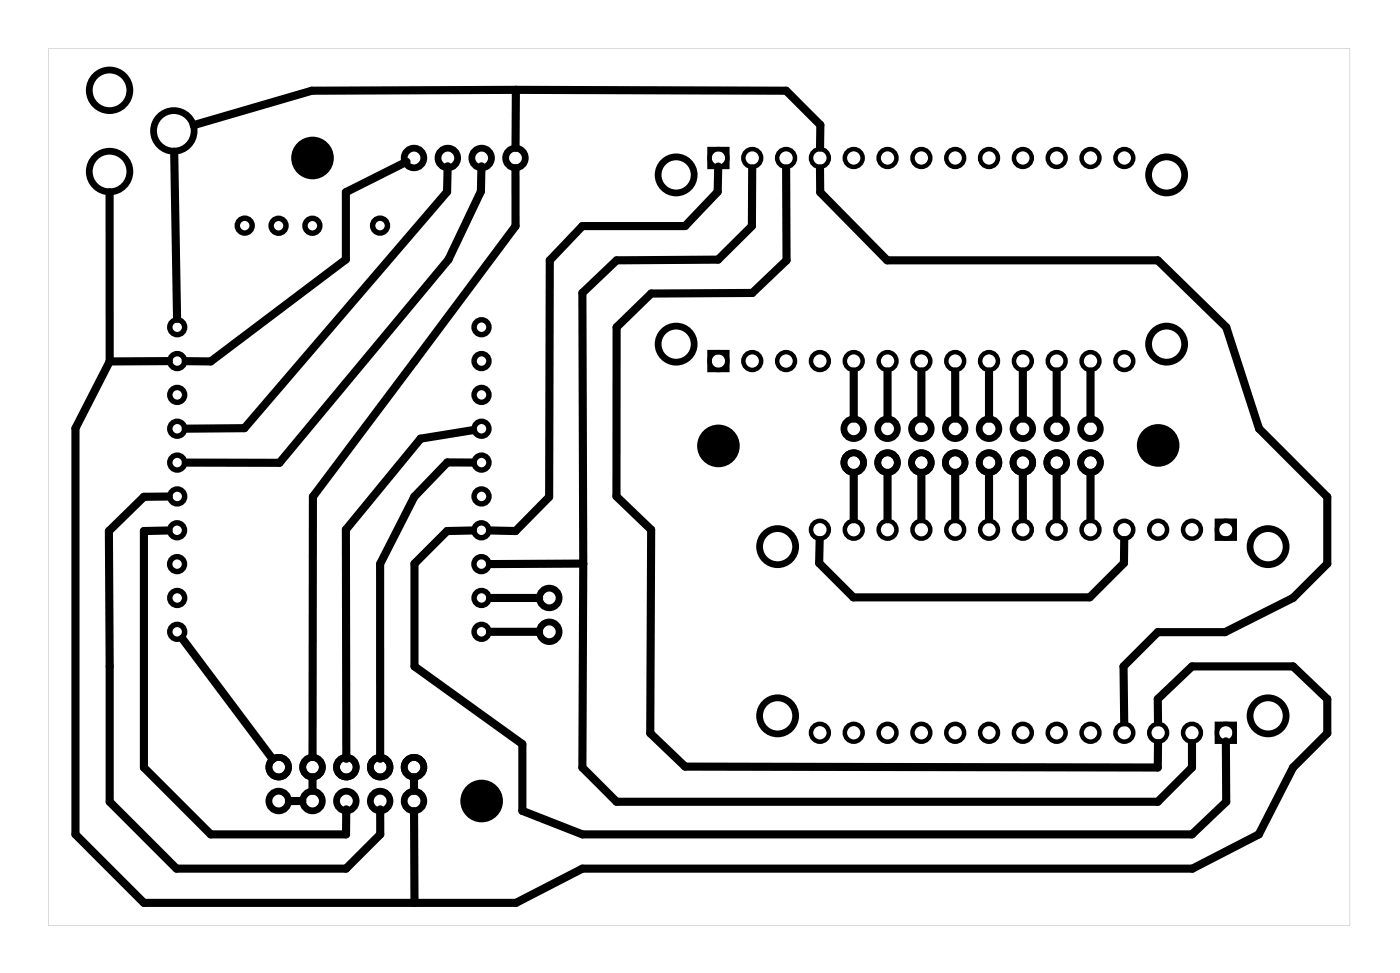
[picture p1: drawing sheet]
<svg xmlns="http://www.w3.org/2000/svg" width="105mm" height="73mm" viewBox="0 0 105 73" stroke-linecap="round" stroke-linejoin="round" font-family="sans-serif">
<path d="M3.6 3.6v65.9h97.8v-65.9zM3.6 3.6h97.8v65.9h-97.8z" fill="#000"/>
<g fill="#000">
<circle cx="23.5" cy="11.9" r="1.6"/>
<circle cx="53.9" cy="33.5" r="1.6"/>
<circle cx="87" cy="33.4" r="1.6"/>
<circle cx="36.2" cy="60.1" r="1.6"/>
</g>
<g fill="none" stroke="#000" stroke-width=".41">
<circle cx="18.4" cy="16.9" r=".56"/>
<circle cx="20.9" cy="16.9" r=".56"/>
<circle cx="23.5" cy="16.9" r=".56"/>
<circle cx="28.5" cy="16.9" r=".56"/>
<circle cx="13.3" cy="39.8" r=".56"/>
<circle cx="13.3" cy="37.3" r=".56"/>
<circle cx="13.3" cy="34.7" r=".56"/>
<circle cx="13.3" cy="29.6" r=".56"/>
<circle cx="13.3" cy="24.6" r=".56"/>
<circle cx="13.3" cy="27.1" r=".56"/>
<circle cx="13.3" cy="32.2" r=".56"/>
<circle cx="36.1" cy="39.8" r=".56"/>
<circle cx="36.2" cy="24.6" r=".56"/>
<circle cx="36.2" cy="37.3" r=".56"/>
<circle cx="36.2" cy="34.7" r=".56"/>
<circle cx="36.2" cy="29.6" r=".56"/>
<circle cx="36.2" cy="32.2" r=".56"/>
<circle cx="36.2" cy="27.1" r=".56"/>
<circle cx="13.3" cy="42.3" r=".56"/>
<circle cx="13.3" cy="47.4" r=".56"/>
<circle cx="13.3" cy="44.9" r=".56"/>
<circle cx="36.1" cy="42.3" r=".56"/>
<circle cx="36.2" cy="47.4" r=".56"/>
<circle cx="36.2" cy="44.9" r=".56"/>
</g>
<g fill="none" stroke="#000" stroke-width=".34">
<path d="M53.3 11.2h1.3v1.3h-1.3zM53.3 26.4h1.3v1.4h-1.3zM91.4 39.1h1.3v1.3h-1.3zM91.4 54.3h1.3v1.4h-1.3z"/>
<circle cx="53.9" cy="11.9" r=".67"/>
<circle cx="56.5" cy="11.9" r=".67"/>
<circle cx="59" cy="11.9" r=".67"/>
<circle cx="61.6" cy="11.9" r=".67"/>
<circle cx="64.1" cy="11.9" r=".67"/>
<circle cx="66.6" cy="11.9" r=".67"/>
<circle cx="69.2" cy="11.9" r=".67"/>
<circle cx="71.7" cy="11.9" r=".67"/>
<circle cx="74.3" cy="11.9" r=".67"/>
<circle cx="76.8" cy="11.9" r=".67"/>
<circle cx="79.3" cy="11.9" r=".67"/>
<circle cx="81.9" cy="11.9" r=".67"/>
<circle cx="84.4" cy="11.9" r=".67"/>
<circle cx="53.9" cy="27.1" r=".67"/>
<circle cx="56.5" cy="27.1" r=".67"/>
<circle cx="59" cy="27.1" r=".67"/>
<circle cx="61.6" cy="39.8" r=".67"/>
<circle cx="61.6" cy="27.1" r=".67"/>
<circle cx="64.1" cy="39.8" r=".67"/>
<circle cx="64.1" cy="27.1" r=".67"/>
<circle cx="66.6" cy="39.8" r=".67"/>
<circle cx="66.6" cy="27.1" r=".67"/>
<circle cx="69.2" cy="39.8" r=".67"/>
<circle cx="69.2" cy="27.1" r=".67"/>
<circle cx="71.7" cy="39.8" r=".67"/>
<circle cx="71.7" cy="27.1" r=".67"/>
<circle cx="74.3" cy="39.8" r=".67"/>
<circle cx="74.3" cy="27.1" r=".67"/>
<circle cx="76.8" cy="39.8" r=".67"/>
<circle cx="76.8" cy="27.1" r=".67"/>
<circle cx="79.3" cy="39.8" r=".67"/>
<circle cx="79.3" cy="27.1" r=".67"/>
<circle cx="81.9" cy="39.8" r=".67"/>
<circle cx="81.9" cy="27.1" r=".67"/>
<circle cx="84.4" cy="39.8" r=".67"/>
<circle cx="84.4" cy="27.1" r=".67"/>
<circle cx="87" cy="39.8" r=".67"/>
<circle cx="89.5" cy="39.8" r=".67"/>
<circle cx="92" cy="39.8" r=".67"/>
<circle cx="61.6" cy="55" r=".67"/>
<circle cx="64.1" cy="55" r=".67"/>
<circle cx="66.6" cy="55" r=".67"/>
<circle cx="69.2" cy="55" r=".67"/>
<circle cx="71.7" cy="55" r=".67"/>
<circle cx="74.3" cy="55" r=".67"/>
<circle cx="76.8" cy="55" r=".67"/>
<circle cx="79.3" cy="55" r=".67"/>
<circle cx="81.9" cy="55" r=".67"/>
<circle cx="84.4" cy="55" r=".67"/>
<circle cx="87" cy="55" r=".67"/>
<circle cx="89.5" cy="55" r=".67"/>
<circle cx="92" cy="55" r=".67"/>
</g>
<g fill="none" stroke="#000" stroke-width=".51">
<circle cx="8.2" cy="12.9" r="1.52"/>
<circle cx="8.2" cy="6.8" r="1.52"/>
<circle cx="13.1" cy="9.8" r="1.52"/>
<circle cx="31.1" cy="11.9" r=".74"/>
<circle cx="33.6" cy="11.9" r=".74"/>
<circle cx="36.2" cy="11.9" r=".74"/>
<circle cx="38.7" cy="11.9" r=".74"/>
<circle cx="50.8" cy="13.1" r="1.35"/>
<circle cx="87.6" cy="13.1" r="1.35"/>
<circle cx="50.8" cy="25.8" r="1.35"/>
<circle cx="64.1" cy="34.7" r=".74"/>
<circle cx="64.1" cy="32.2" r=".74"/>
<circle cx="66.6" cy="34.7" r=".74"/>
<circle cx="66.6" cy="32.2" r=".74"/>
<circle cx="69.2" cy="34.7" r=".74"/>
<circle cx="69.2" cy="32.2" r=".74"/>
<circle cx="71.7" cy="34.7" r=".74"/>
<circle cx="71.7" cy="32.2" r=".74"/>
<circle cx="74.3" cy="34.7" r=".74"/>
<circle cx="74.3" cy="32.2" r=".74"/>
<circle cx="76.8" cy="34.7" r=".74"/>
<circle cx="76.8" cy="32.2" r=".74"/>
<circle cx="79.3" cy="34.7" r=".74"/>
<circle cx="79.3" cy="32.2" r=".74"/>
<circle cx="81.9" cy="34.7" r=".74"/>
<circle cx="81.9" cy="32.2" r=".74"/>
<circle cx="87.6" cy="25.8" r="1.35"/>
<circle cx="20.9" cy="57.6" r=".74"/>
<circle cx="23.5" cy="57.6" r=".74"/>
<circle cx="26" cy="57.6" r=".74"/>
<circle cx="28.5" cy="57.6" r=".74"/>
<circle cx="31.1" cy="57.6" r=".74"/>
<circle cx="41.2" cy="44.9" r=".74"/>
<circle cx="41.2" cy="47.4" r=".74"/>
<circle cx="58.4" cy="53.7" r="1.35"/>
<circle cx="58.4" cy="41" r="1.35"/>
<circle cx="95.2" cy="53.7" r="1.35"/>
<circle cx="95.2" cy="41" r="1.35"/>
<circle cx="20.9" cy="60.1" r=".74"/>
<circle cx="23.5" cy="60.1" r=".74"/>
<circle cx="26" cy="60.1" r=".74"/>
<circle cx="28.5" cy="60.1" r=".74"/>
<circle cx="31.1" cy="60.1" r=".74"/>
</g>
<g fill="none" stroke="#000" stroke-width=".61">
<path d="M8.2 14.4v12.7M13.1 11.4l.2 12.5M30.5 12.1l-4.5 2.3v5.1l-10.2 7.6h-1.9M33.6 12.5v1.9l-15.2 17.7-4.5 .1M36.2 12.5l-.1 1.9-2.4 5.1-12.7 15.2h-7.1M38.7 12.6v4.4l-15.2 20.3v19.5M38.7 6.7l-15.3 .1-8.9 2.6M38.7 6.7v4.4M38.7 6.7l20.3 .1 2.6 2.6v1.7M53.9 12.5v1.9l-2.5 2.6h-7.7l-2.4 2.5-.1 17.8-2.5 2.6-1.9-.1M56.5 12.6v4.4l-2.6 2.5h-7.6l-2.6 2.5 .1 20.3M59 12.6l.1 6.9-2.6 2.5h-7.6l-2.6 2.6v12.7l2.6 2.5-.1 15.2 2.6 2.5 35.5 .1 .1-1.8"/>
<path d="M61.6 12.6v1.8l5 5.1h20.3l5.2 5.1 2.4 7.6 5.2 5.1v5l-2.6 2.6-5.1 2.5h-5.1l-2.5 2.6v4.2M8.2 27.1l-2.5 5v30.5l5.1 5.2h27.9l5-2.6h45.8l5-2.6 2.6-5 2.6-2.6v-2.5l-2.6-2.5h-7.6l-2.6 2.5 .1 1.7M12.7 39.8l-1.9 .1v17.7l5 5h10.2v-1.9M12.7 37.3h-1.9l-2.6 2.6v20.3l5.1 5h12.7l2.6-2.6-.1-1.9M12.7 27.1h-4.5M35.5 39.8l-1.9 .1-2.5 2.4v7.7l8.1 5.8v5.1l4.5 1.7h45.8l2.6-2.4v-4.6M35.5 34.7h-1.9l-2.5 2.6-2.6 5v14.7M35.5 32.3l-3.9 .6-5.6 6.9v17.2M64.1 27.9v3.5M64.1 35.5v3.5M66.6 27.9v3.5M66.6 35.5v3.5"/>
<path d="M69.2 27.9v3.5M69.2 35.5v3.5M71.7 27.9v3.5M71.7 35.5v3.5M74.3 27.9v3.5M74.3 35.5v3.5M76.8 27.9v3.5M76.8 35.5v3.5M79.3 27.9v3.5M79.3 35.5v3.5M81.9 27.9v3.5M81.9 35.5v3.5"/>
<path d="M13.7 47.9l6.8 9.1M23.5 58.3v1.1M31.1 58.3v1.1M36.8 47.4h3.7M36.8 44.9h3.7M43.8 42.3h-7M43.8 42.3l-.1 15.3 2.6 2.6h40.6l2.6-2.6v-1.8M61.5 40.5v1.8l2.6 2.5h17.7l2.6-2.5v-1.8M21.7 60.1h1M31.1 60.9v6.9"/>
</g>
</svg>
